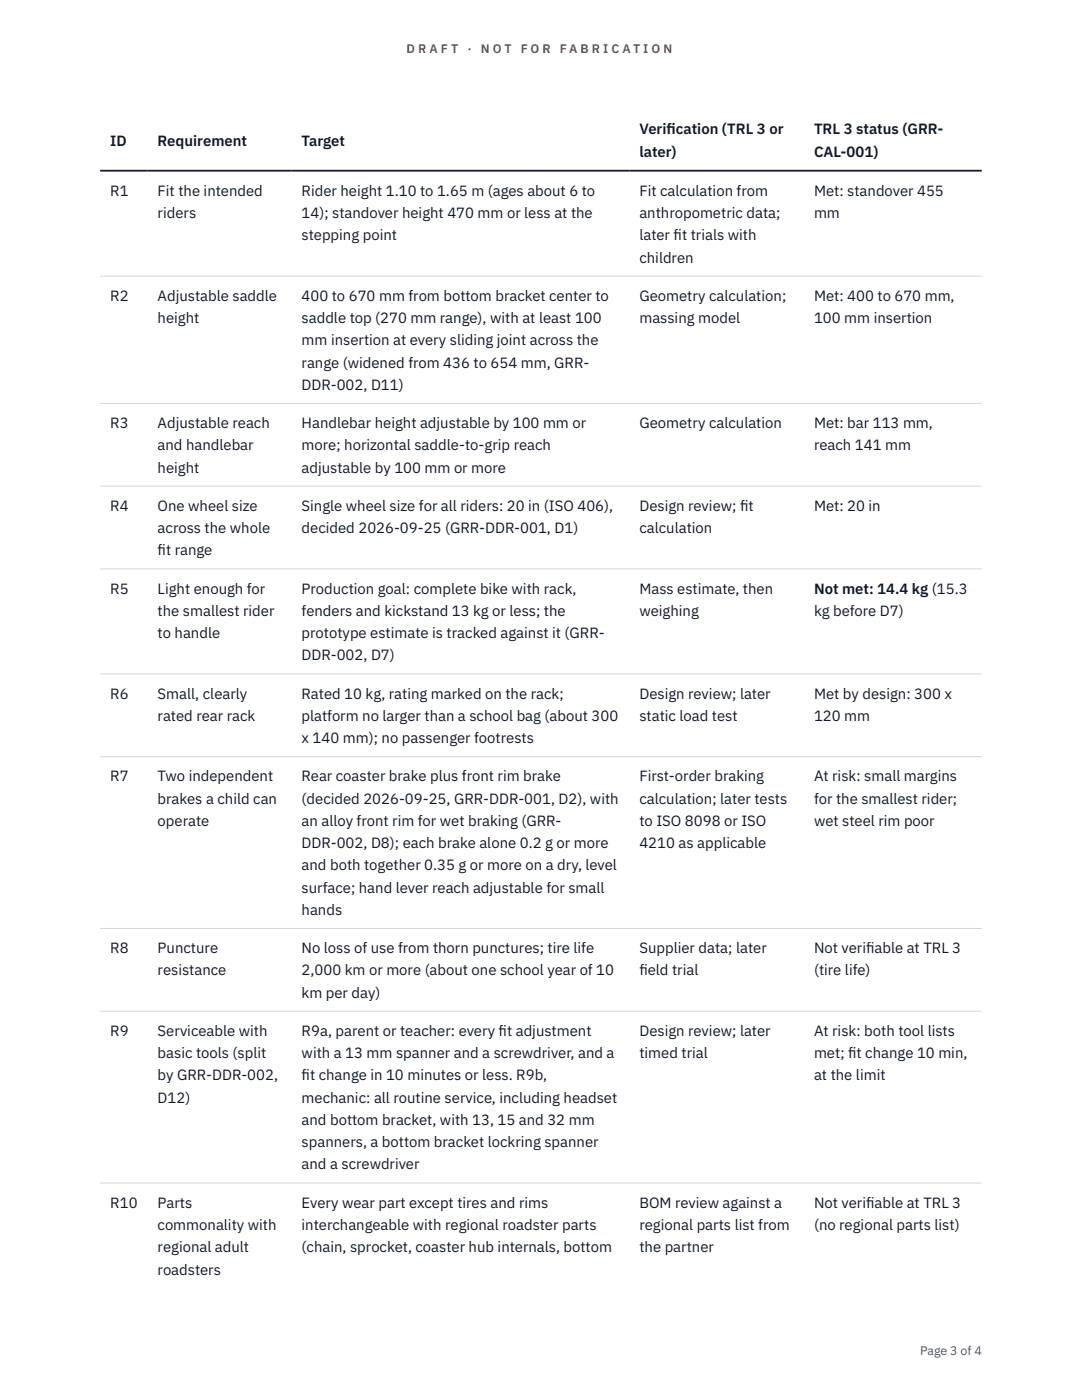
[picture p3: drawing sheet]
<svg xmlns="http://www.w3.org/2000/svg" width="216mm" height="279mm" viewBox="0 0 216 279" stroke-linecap="round" stroke-linejoin="round" font-family="sans-serif">
<defs><g id="words">
<g font-size="3" fill="#111827">
<text x="22" y="29.1">ID</text>
<text x="31.5" y="29.1">Requirement</text>
<text x="60.2" y="29.1">Target</text>
<text x="127.6" y="26.8">Verif</text>
<text x="133" y="26.8">ication (TRL 3 or</text>
<text x="162.4" y="26.8">TRL 3 status (GRR-</text>
<text x="127.6" y="31.3">later)</text>
<text x="162.4" y="31.3">CAL-001)</text>
<text x="22" y="39.1">R1</text>
<text x="31.5" y="39.1">Fit the intended</text>
<text x="60.2" y="39.1">Rider height 1.10 to 1.65 m (ages about 6 to</text>
<text x="127.6" y="39.1">Fit calculation from</text>
<text x="162.4" y="39.1">Met: standover 455</text>
<text x="31.5" y="43.5">riders</text>
<text x="60.2" y="43.5">14); standover height 470 mm or less at the</text>
<text x="60.2" y="48">stepping point</text>
<text x="127.6" y="43.5">anthropometric data;</text>
<text x="127.6" y="48">later f</text>
<text x="134.4" y="48">it trials with</text>
<text x="162.4" y="43.5">mm</text>
<text x="127.6" y="52.4">children</text>
<text x="22" y="60">R2</text>
<text x="31.5" y="60">Adjustable saddle</text>
<text x="31.5" y="64.5">height</text>
<text x="60.2" y="60">400 to 670 mm from bottom bracket center to</text>
<text x="60.2" y="64.5">saddle top (270 mm range), with at least 100</text>
<text x="127.6" y="60">Geometry calculation;</text>
<text x="127.6" y="64.5">massing model</text>
<text x="162.4" y="60">Met: 400 to 670 mm,</text>
<text x="162.4" y="64.5">100 mm insertion</text>
<text x="60.2" y="68.9">mm insertion at every sliding joint across the</text>
<text x="60.2" y="73.4">range (widened from 436 to 654 mm, GRR-</text>
<text x="60.2" y="77.8">DDR-002, D11)</text>
<text x="22" y="85.4">R3</text>
<text x="31.5" y="85.4">Adjustable reach</text>
<text x="31.5" y="89.9">and handlebar</text>
<text x="60.2" y="85.4">Handlebar height adjustable by 100 mm or</text>
<text x="60.2" y="89.9">more; horizontal saddle-to-grip reach</text>
<text x="127.6" y="85.4">Geometry calculation</text>
<text x="162.4" y="85.4">Met: bar 113 mm,</text>
<text x="162.4" y="89.9">reach 141 mm</text>
<text x="31.5" y="94.3">height</text>
<text x="60.2" y="94.3">adjustable by 100 mm or more</text>
<text x="22" y="101.9">R4</text>
<text x="31.5" y="101.9">One wheel size</text>
<text x="60.2" y="101.9">Single wheel size for all riders: 20 in (ISO 406),</text>
<text x="127.6" y="101.9">Design review; f</text>
<text x="147.7" y="101.9">it</text>
<text x="162.4" y="101.9">Met: 20 in</text>
<text x="31.5" y="106.4">across the whole</text>
<text x="60.2" y="106.4">decided 2026-09-25 (GRR-DDR-001, D1)</text>
<text x="127.6" y="106.4">calculation</text>
<text x="31.5" y="110.8">f</text>
<text x="31.5" y="110.8">it range</text>
<text x="22" y="118.5">R5</text>
<text x="31.5" y="118.5">Light enough for</text>
<text x="60.2" y="118.5">Production goal: complete bike with rack,</text>
<text x="127.6" y="118.5">Mass estimate, then</text>
<text x="162.4" y="118.5">Not met: 14.4 kg (15.3</text>
<text x="31.5" y="122.9">the smallest rider</text>
<text x="60.2" y="122.9">fenders and kickstand 13 kg or less; the</text>
<text x="127.6" y="122.9">weighing</text>
<text x="162.4" y="122.9">kg before D7)</text>
<text x="31.5" y="127.3">to handle</text>
<text x="60.2" y="127.3">prototype estimate is tracked against it (GRR-</text>
<text x="60.2" y="131.8">DDR-002, D7)</text>
<text x="22" y="139.4">R6</text>
<text x="31.5" y="139.4">Small, clearly</text>
<text x="31.5" y="143.9">rated rear rack</text>
<text x="60.2" y="139.4">Rated 10 kg, rating marked on the rack;</text>
<text x="60.2" y="143.9">platform no larger than a school bag (about 300</text>
<text x="127.6" y="139.4">Design review; later</text>
<text x="127.6" y="143.9">static load test</text>
<text x="162.4" y="139.4">Met by design: 300 x</text>
<text x="162.4" y="143.9">120 mm</text>
<text x="60.2" y="148.3">x 140 mm); no passenger footrests</text>
<text x="22" y="155.9">R7</text>
<text x="31.5" y="155.9">Two independent</text>
<text x="60.2" y="155.9">Rear coaster brake plus front rim brake</text>
<text x="127.6" y="155.9">First-order braking</text>
<text x="162.4" y="155.9">At risk: small margins</text>
<text x="31.5" y="160.4">brakes a child can</text>
<text x="60.2" y="160.4">(decided 2026-09-25, GRR-DDR-001, D2), with</text>
<text x="127.6" y="160.4">calculation; later tests</text>
<text x="162.4" y="160.4">for the smallest rider;</text>
<text x="31.5" y="164.8">operate</text>
<text x="60.2" y="164.8">an alloy front rim for wet braking (GRR-</text>
<text x="127.6" y="164.8">to ISO 8098 or ISO</text>
<text x="162.4" y="164.8">wet steel rim poor</text>
<text x="60.2" y="169.3">DDR-002, D8); each brake alone 0.2 g or more</text>
<text x="60.2" y="173.7">and both together 0.35 g or more on a dry, level</text>
<text x="127.6" y="169.3">4210 as applicable</text>
<text x="60.2" y="178.1">surface; hand lever reach adjustable for small</text>
<text x="60.2" y="182.6">hands</text>
<text x="22" y="190.2">R8</text>
<text x="31.5" y="190.2">Puncture</text>
<text x="60.2" y="190.2">No loss of use from thorn punctures; tire life</text>
<text x="127.6" y="190.2">Supplier data; later</text>
<text x="162.4" y="190.2">Not verif</text>
<text x="172.8" y="190.2">iable at TRL 3</text>
<text x="31.5" y="194.7">resistance</text>
<text x="60.2" y="194.7">2,000 km or more (about one school year of 10</text>
<text x="127.6" y="194.7">f</text>
<text x="127.6" y="194.7">ield trial</text>
<text x="162.4" y="194.7">(tire life)</text>
<text x="60.2" y="199.1">km per day)</text>
<text x="22" y="206.7">R9</text>
<text x="31.5" y="206.7">Serviceable with</text>
<text x="60.2" y="206.7">R9a, parent or teacher: every f</text>
<text x="99.5" y="206.7">it adjustment</text>
<text x="127.6" y="206.7">Design review; later</text>
<text x="162.4" y="206.7">At risk: both tool lists</text>
<text x="31.5" y="211.2">basic tools (split</text>
<text x="31.5" y="215.6">by GRR-DDR-002,</text>
<text x="60.2" y="211.2">with a 13 mm spanner and a screwdriver, and a</text>
<text x="60.2" y="215.6">f</text>
<text x="60.2" y="215.6">it change in 10 minutes or less. R9b,</text>
<text x="127.6" y="211.2">timed trial</text>
<text x="162.4" y="211.2">met; f</text>
<text x="162.4" y="215.6">at the limit</text>
<text x="169.2" y="211.2">it change 10 min,</text>
<text x="31.5" y="220.1">D12)</text>
<text x="60.2" y="220.1">mechanic: all routine service, including headset</text>
<text x="60.2" y="224.5">and bottom bracket, with 13, 15 and 32 mm</text>
<text x="60.2" y="229">spanners, a bottom bracket lockring spanner</text>
<text x="60.2" y="233.4">and a screwdriver</text>
<text x="22" y="241">R10</text>
<text x="31.5" y="241">Parts</text>
<text x="31.5" y="245.5">commonality with</text>
<text x="60.2" y="241">Every wear part except tires and rims</text>
<text x="60.2" y="245.5">interchangeable with regional roadster parts</text>
<text x="127.6" y="241">BOM review against a</text>
<text x="127.6" y="245.5">regional parts list from</text>
<text x="162.4" y="241">Not verif</text>
<text x="162.4" y="245.5">(no regional parts list)</text>
<text x="172.8" y="241">iable at TRL 3</text>
<text x="31.5" y="249.9">regional adult</text>
<text x="60.2" y="249.9">(chain, sprocket, coaster hub internals, bottom</text>
<text x="127.6" y="249.9">the partner</text>
<text x="31.5" y="254.4">roadsters</text>
</g>
<g font-size="2.5" fill="#b45309">
<text x="81.1" y="10.5">D R A F T</text>
<text x="93.3" y="10.5">·</text>
<text x="95.9" y="10.5">N O T</text>
<text x="103.9" y="10.5">F O R</text>
<text x="111.7" y="10.5">F A B R I C A T I O N</text>
</g>
<text font-size="2.5" fill="#4b5563" x="183.6" y="270.3">Page 3 of 4</text>
</g></defs>
<path d="M20 55.1h175.9M20 80.5h175.9M20 97h175.9M20 113.5h175.9M20 134.5h175.9M20 151h175.9M20 185.3h175.9M20 201.8h175.9M20 236.1h175.9" fill="none" stroke="#d1d5db" stroke-width=".2"/>
<path d="M20 34.1h175.9" fill="none" stroke="#111827" stroke-width=".35"/>
<use href="#words"/>
</svg>
